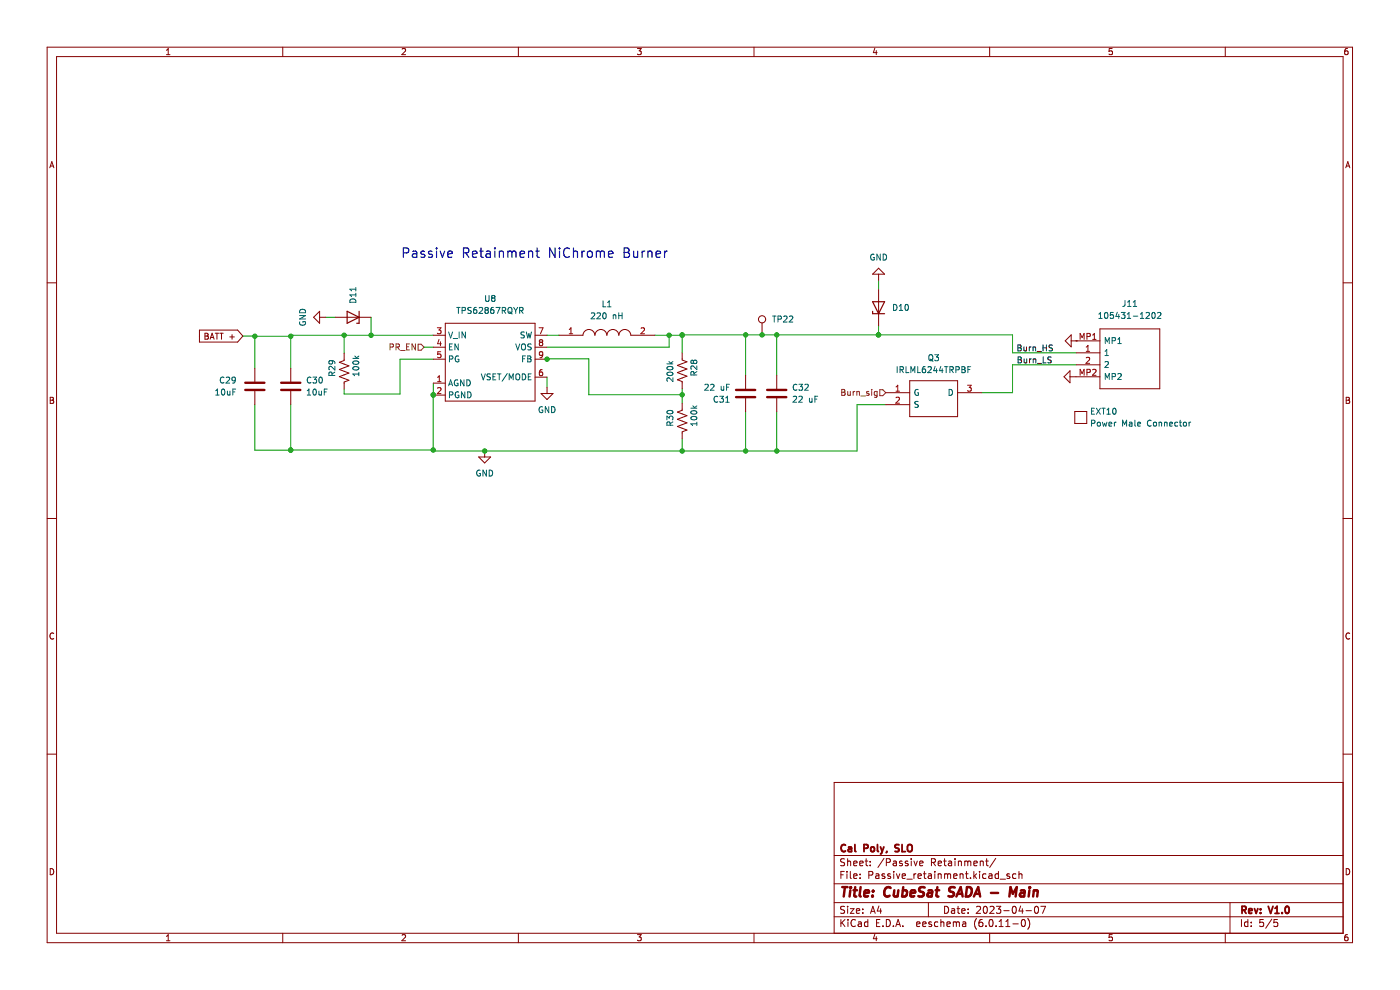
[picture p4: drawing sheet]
<svg xmlns="http://www.w3.org/2000/svg" width="297mm" height="210mm" viewBox="0 0 297 210" stroke-linecap="round" stroke-linejoin="round" font-family="sans-serif">
<path d="M0 0h296.9v210h-296.9z" fill-rule="evenodd" fill="#fff" stroke="#fff" stroke-width=".21"/>
<g fill="none" stroke="#840000" stroke-width=".21">
<path d="M10 10h276.9v190h-276.9zM12 12h272.9v186h-272.9zM35.3 11.6h.8M35.3 10.7l.4-.4v1.3M60 10v2M85.3 10.4l.5-.1 .2 .4-.8 .9h.8M110 10v2M135.2 10.3h.8l-.4 .5 .4 .1v.6l-.2 .1-.6-.1M160 10v2M185.6 10.2l-.3 1h.8M185.9 10.7v.9M209.9 10v2"/>
<path d="M235.9 10.3h-.6v.6h.6v.6l-.1 .1-.5-.1M259.9 10v2M285.9 10.3l-.4 .1-.2 .2v.7l.2 .3 .4-.1v-.6l-.4-.1-.2 .2M10.6 35.6l.4-1.3 .4 1.3M10.7 35.2h.6M285.5 35.6l.4-1.3 .5 1.3M285.6 35.2h.6M10 60h2M186.4 58.2v1.2M186.4 56.9l1.3 1.3h-2.6zM284.9 60h2M42.3 70h8.1l1.1 1.3-1.1 1.3h-8.1z"/>
<path d="M43.5 70.7h.4l.3 .2-.3 .4 .3 .1v.3l-.2 .3h-.5zM43.5 71.3h.4M44.6 72l.4-1.3 .4 1.3M44.7 71.6h.6M45.7 70.7h.7M46 70.7v1.3M46.6 70.7h.8M47 70.7v1.3M48.7 71.5h1M49.2 71v1M54.1 78.1v2.8M61.7 78.1v2.8"/>
<path d="M67.8 67.3h1.3M67.8 66v2.6l-1.3-1.3zM71.1 67.3h7.6M73 74.9v1.6l-1 .4 2 .7-2 .8 2 .7-2 .8 2 .8-1 .3v1.6M91.9 71.1h2.6M91.9 73.7h2.6M91.9 76.2h2.6M94.5 68.6h19v16.5h-19zM113.5 71.1h2.5M113.5 73.7h2.5M113.5 76.2h2.5M113.5 80h2.5"/>
<path d="M118.6 71.1h5.1a1.27 1.27 0 0 1 1.2-1.2 1.27 1.27 0 0 1 1.3 1.2 1.27 1.27 0 0 1 1.3-1.2 1.27 1.27 0 0 1 1.2 1.2 1.27 1.27 0 0 1 1.3-1.2 1.27 1.27 0 0 1 1.3 1.2 1.27 1.27 0 0 1 1.3-1.2 1.27 1.27 0 0 1 1.2 1.2h5.1M144.7 74.8v1.6l1 .3-2 .8 2 .8-2 .7 2 .8-2 .8 1 .3v1.6M158.2 79.7v2.8M161.7 68.5v2.5M164.8 79.7v2.8M186.4 61.5v7.6M227 79.9h6.3M227 78.7v2.5l-1.3-1.3zM227.2 72.3h6.1M227.2 71v2.6l-1.2-1.3zM228.3 74.8h5M228.3 77.4h5"/>
<path d="M233.3 69.8h12.7v12.7h-12.7zM10.7 84.3h.4l.2 .2-.2 .4 .2 .1 .1 .3-.2 .3h-.5zM10.7 84.9h.4M54.1 83v2.8M61.7 83v2.8M91.9 81.3h2.6M91.9 83.8h2.6M101.5 96.9h2.6l-1.3 1.3zM102.8 95.7v1.2M114.8 83.5h2.5l-1.3 1.2zM116 82.2v1.3M144.7 85.5v1.5l-1 .4 2 .8-2 .7 2 .8-2 .8 2 .7-1 .4v1.5"/>
<path d="M158.2 84.5v2.8M164.8 84.5v2.8M187.9 83.3h5.1M187.9 85.8h5.1M193 80.8h10.1v7.6h-10.1zM203.1 83.3h5.1M228 87.3h2.5v2.5h-2.5zM285.6 84.3h.4l.3 .2-.3 .4 .3 .1v.3l-.2 .3h-.5zM285.6 84.9h.4M10 110h2M284.9 110h2M11.4 134.4a.58 .58 0 0 0-.8 .5 .58 .58 0 0 0 .8 .5"/>
<path d="M286.3 134.4a.58 .58 0 0 0-.8 .5 .58 .58 0 0 0 .8 .5M10 160h2M284.9 160h2M284.9 166h-107.9v32M10.7 184.3a.66 .66 0 0 1 .7 .6 .66 .66 0 0 1-.7 .7zM35.3 198.6l.4-.3v1.3M35.3 199.6h.8M60 198v2M85.3 198.4l.5-.1 .2 .3-.8 1h.8M110 198v2M135.2 198.3h.8l-.4 .4 .4 .2v.5l-.2 .2-.6-.2M160 198v2"/>
<path d="M177 194.5h107.9M177 191.5h107.9M177 187.5h107.9M177 181.5h107.9M178.4 185.6h.5M178.4 195v1.5M178.6 195.7l.6 .8M179.1 184.8h-.7v1.5M179.2 192.3l-.6-.1-.2 .2v.4l.6 .3 .2 .4-.3 .2h-.6M179.2 182.2l-.6-.1-.2 .2v.4l.6 .3 .2 .4-.3 .2h-.6M179.2 195l-.8 .9M179.7 184.8v.2"/>
<path d="M179.7 185.3v1M179.8 182.8l.2-.2 .4 .1 .1 .9M179.8 182.1v1.5M179.8 192.2v.2M179.8 192.7v1M179.9 195v.2M179.9 195.5v1M180.4 192.7h.8l-.8 1h.8M180.4 184.8v1.3l.2 .2M181.1 185.8l.7-.1-.1-.3-.4-.1-.2 .3 .1 .7h.5M181.1 183.1l.7-.1-.1-.3-.4-.1-.2 .3 .1 .7h.5M181.5 195.2a.71 .71 0 0 0-1 .5 .71 .71 0 0 0 .7 .8l.3-.1"/>
<path d="M181.7 193.2l.7-.1-.1-.3-.4-.1-.2 .3v.7h.6M182.1 195.6h.6v.9M182.4 183.1l.7-.1-.1-.3-.4-.1-.2 .3 .1 .7h.5M182.5 186.2v.1M182.5 185.4v.2M182.7 195.9l-.5 .1-.2 .2 .2 .3h.5M183 193.6v.1M183 192.8v.2M183.5 182.6h.6M183.7 182.1v1.3l.4 .2M184.1 195.6l-.4-.1-.3 .3 .1 .7h.6M184.1 195v1.5"/>
<path d="M184.3 185.6h.7l.2-.3-.1-.3-.8-.2v1.5M184.6 182.7v.2M184.6 183.5v.1M184.7 193.7l.5-1.5 .5 1.5M184.8 193.3h.7M185.6 198.2l-.3 .9h.8M185.8 185.4h.6l.1 .9M185.9 198.7v.9M186 195.8h.5M186.5 192.2l-.4 1h.9M186.5 185.7l-.5 .1-.3 .2 .3 .3h.5M186.7 195h-.7v1.5h.7"/>
<path d="M186.8 192.7v1M187.3 196.4v.1M187.5 182.1l-1.3 1.9M187.7 185.4l-.4-.1-.2 .3 .1 .2 .5 .1v.4h-.6M188 195a.76 .76 0 0 1 .9 .8 .76 .76 0 0 1-.9 .7zM188 182.9h.7l.2-.3-.1-.3-.8-.2v1.5M188.9 185.4l-.4-.1-.2 .3 .1 .2 .5 .1v.4h-.6M189.5 182.7h.6l.1 .9M189.5 196.4v.1M189.6 184.8v.2M189.6 185.3v1M190 196.5l.5-1.5 .5 1.5"/>
<path d="M190.2 196.1h.7M190.2 183l-.5 .1-.2 .2 .2 .3h.5M190.2 185.3l.3 1 .4-1M191.4 185.8l.7-.1-.1-.3-.4-.1-.2 .3 .1 .7h.5M191.4 182.7l-.4-.1-.2 .3 .1 .2 .5 .1v.4h-.6M191.5 196.4v.1M192.4 186.5h1.1M192.6 182.7l-.4-.1-.2 .3 .1 .2 .5 .1v.4h-.6M193.3 182.1v.2M193.3 182.6v1M193.9 185.3v1M193.9 182.6l.3 1 .4-1"/>
<path d="M194.3 185.3l-.4 .3M194.5 196l.7-.1-.1-.3-.4-.1-.2 .3v.7h.6M194.7 185.8l.8-.1-.1-.3-.4-.1-.3 .3 .1 .7h.6M195.1 183.1l.7-.1-.1-.3-.4-.1-.2 .3 .1 .7h.5M195.7 196l.8-.1-.1-.3-.4-.1-.3 .3 .1 .7h.6M195.9 185.3h.6M196.1 184.8v1.3l.4 .2M197 191.5v3M197 185.4h.5l.1 .9M197.6 182.9h.7l.2-.3-.1-.3-.8-.2v1.5M197.6 195.6l-.4-.1-.2 .3 .1 .2 .5 .1v.4h-.6M197.6 185.7l-.5 .1-.2 .2 .2 .3h.5"/>
<path d="M198 182.9l.5 .7M198.3 184.8v.2M198.3 185.3v1M199 195.6l-.5-.1-.3 .3 .2 .7h.6M199 185.5l.2-.2 .4 .1 .1 .9M199 183.1l.7-.1v-.3l-.5-.1-.2 .3 .1 .7h.6M199 185.3v1M199.6 195.7l.2-.2 .4 .1v.9M199.6 195v1.5M200.2 182.6h.5M200.4 182.1v1.3l.3 .2M200.4 185.3v1"/>
<path d="M200.4 192.2a.76 .76 0 0 1 .8 .8 .76 .76 0 0 1-.8 .7zM200.4 185.5l.4-.2 .2 .3M200.9 196l.7-.1-.1-.3-.4-.1-.2 .3 .1 .7h.5M201 185.6l.2-.3 .4 .1 .1 .9M201 185.6v.7M201.2 182.7h.6l.1 .9M201.9 192.8h.6v.9M201.9 183l-.5 .1-.2 .2 .2 .3h.5M202.2 195.7l.5-.2 .2 .3M202.2 195.5v1M202.3 185.8l.7-.1v-.3l-.5-.1-.2 .3 .1 .7h.6M202.5 193.1l-.5 .1-.2 .2 .2 .3h.5"/>
<path d="M202.6 182.1v.2M202.6 182.6v1M202.9 195.8l.2-.3 .4 .1v.9M202.9 195.8v.7M203 192.7h.6M203.2 192.2v1.3l.4 .2M203.3 182.8l.2-.2 .4 .1 .1 .9M203.3 182.6v1M203.7 185.5l.2-.2 .3 .1 .1 .9M203.7 185.3v1M204 193.2l.7-.1v-.3l-.5-.1-.2 .3 .1 .7h.6M204.2 195.6h.6l.1 .9"/>
<path d="M204.7 182.8l.4-.2 .2 .3M204.7 182.6v1M204.8 185.3h.6M204.9 195.9l-.5 .1-.2 .2 .2 .3h.5M205 184.8v1.3l.4 .2M205.3 182.9l.2-.3 .4 .1 .1 .9M205.3 182.9v.7M205.4 193.6v.1M205.4 192.8v.2M205.9 186.2v.1M206.6 183.1l.7-.1-.1-.3-.4-.1-.2 .3 .1 .7h.5M206.6 184.8v1.5"/>
<path d="M206.7 185.8l.5 .5M207.2 192.4l.5-.2 .3 .5-.9 1h.9M207.2 194.8a1.72 1.72 0 0 0 0 2.3M207.2 185.3l-.6 .6M207.8 184.8v.2M207.8 185.3v1M208 182.8l.2-.2 .3 .1 .1 .9M208 182.6v1M208.4 195l-.4 .1a1.01 1.01 0 0 0 0 1.4l.5-.1v-.5l-.3-.3h-.2l-.3 .3M208.7 192.4l.3-.2a.8 .8 0 0 1 .5 .8 .8 .8 0 0 1-.5 .7l-.4-.5zM209.1 182.6h.6M209.2 185.4l-.5-.1-.2 .3 .1 .7h.6"/>
<path d="M209.2 196.4v.1M209.3 182.1v1.3l.4 .2M209.8 185.4h.6l.1 .9M209.9 198v2M210 195.2l.2-.2a.8 .8 0 0 1 .5 .8 .8 .8 0 0 1-.5 .7l-.4-.5zM210 192.4l.6-.2 .3 .5-.9 1h.9M210.5 185.7l-.5 .1-.3 .2 .3 .3h.5M211.2 182.1l-1.2 1.9M211.3 196.4v.1M211.4 192.2h.9l-.5 .6 .4 .2v.6l-.2 .1-.6-.1M211.8 185.4l-.4-.1-.3 .3 .1 .7h.6M211.8 184.8v1.5"/>
<path d="M212 196.5h.8M212 195.5l.4-.5v1.5M212.2 186.5h1.1M213 193.2h1.1M213.4 196.5h.8M213.4 195.5l.4-.5v1.5M214.2 185.4l-.4-.1-.2 .3 .1 .2 .5 .1v.4h-.6M214.9 192.4l.2-.2a.8 .8 0 0 1 .5 .8 .8 .8 0 0 1-.5 .7l-.4-.5zM214.9 196h1.1M215.5 185.4l-.4-.1-.3 .3 .2 .7h.5M216.2 185.5l.2-.2 .3 .1 .1 .9M216.2 184.8v1.5"/>
<path d="M216.5 192.2l-.3 1h.9M216.8 195.2l.2-.2a.8 .8 0 0 1 .5 .8 .8 .8 0 0 1-.5 .7l-.3-.5zM216.9 192.7v1M217.7 193.2h1.1M218 194.8a1.72 1.72 0 0 1 0 2.3M219.6 192.4l.2-.2a.8 .8 0 0 1 .5 .8 .8 .8 0 0 1-.5 .7l-.3-.5zM220.8 192.2h1l-.6 1.5M235.9 198.3h-.6v.6l.6-.1v.6l-.1 .2-.5-.2M259.9 198v2M260.9 191.5v6.5M263.4 195v1.5M264.7 195.6l-.4-.1-.3 .3 .2 .7h.5"/>
<path d="M264.7 195v1.5M265.4 196.4v.1M265.4 195.6v.2M268 195h-.7l-.1 .8 .2-.2 .5 .1 .2 .2-.1 .5-.2 .1-.6-.1M269.8 195l-1.3 1.9M271 195h-.7l-.1 .8 .2-.2 .5 .1 .2 .2-.1 .5-.2 .1-.6-.1M285.6 184.3a.66 .66 0 0 1 .7 .6 .66 .66 0 0 1-.7 .7zM285.9 198.3h-.4l-.2 .3v.7l.2 .3 .4-.2v-.6l-.4-.1-.2 .3"/>
<circle cx="161.7" cy="67.7" r=".76"/>
</g>
<g fill="none" stroke="#840000" stroke-width=".39">
<path d="M179.4 179.3a.71 .71 0 0 0-1 .5 .71 .71 0 0 0 .7 .8l.3-.1M180 179.7h.6l.1 .9M181.4 179.1v1.3l.2 .2M183.3 179.9h.7l.1-.3v-.3l-.8-.2v1.5M184.9 179.7l.3-.1 .3 .3v.5l-.3 .2h-.3l-.2-.2zM186.1 179.1v1.3l.3 .2M186.8 179.6l.3 1M187.5 179.6l-.4 1M190.7 179.2l-.6-.1-.2 .3 .1 .4 .6 .3v.4l-.2 .1h-.5M191.4 179.1v1.5h.7M192.6 179.4l.3-.3a.5 .5 0 0 1 .6 .5v.5a.5 .5 0 0 1-.5 .6 .5 .5 0 0 1-.5-.6zM180.7 180l-.5 .1-.3 .2 .3 .3h.5"/>
<path d="M187.1 180.6l-.3 .5M188.1 180.6l-.1 .3M263.5 193h.7l.1-.3v-.3l-.8-.2v1.5M263.8 193l.5 .7M264.9 193.2l.7-.1v-.3l-.5-.1-.2 .3 .1 .7h.6M266.1 192.7l.4 1 .3-1M267.4 193.6v.1M267.4 192.8v.2M269.1 192.2l.5 1.5 .5-1.5M270.5 193.7h.8M270.5 192.7l.4-.5v1.5M272 193.6v.1"/>
<path d="M272.8 192.4l.2-.2a.8 .8 0 0 1 .5 .8 .8 .8 0 0 1-.5 .7l-.4-.5z"/>
</g>
<g fill="none" stroke="#840000" stroke-width=".52">
<path d="M178.7 188.2h1.1M179.2 188.2l-.2 2M180.4 188.8l-.2 1.4M180.5 188.2v.2M181.1 188.8h.7M181.4 188.2l-.2 1.7 .1 .2 .4 .1M182.6 188.2l-.2 1.7 .2 .3M183.4 189.5l.9-.2v-.4l-.6-.1-.3 .3v1h.7M185.1 190v.2M185.2 188.9v.2M188.9 188.4a.88 .88 0 0 0-1 0 .88 .88 0 0 0-.3 .9 .69 .69 0 0 0 .3 .8 .69 .69 0 0 0 .8-.1M189.7 188.8v1.3l.4 .1 .3-.2"/>
<path d="M190.6 188.8l-.2 1.4M191.5 188.9h.8l.1 .3v.6a.66 .66 0 0 1-1 .3M191.6 188.2l-.2 2M193.2 189.5l.9-.2v-.4h-.8l-.2 1 .3 .3 .6-.1M196.2 188.3a.85 .85 0 0 0-1.1 .1l-.1 .5 .9 .5v.6a.85 .85 0 0 1-1.1 .1M196.9 188.9h.8v1.3M197.8 189.3l-.7 .1a.4 .4 0 0 0-.4 .4 .4 .4 0 0 0 .3 .4l.7-.1M198.5 188.8h.7M198.9 188.2l-.3 1.7 .1 .2 .4 .1M202.6 188.3a.85 .85 0 0 0-1.1 .1l-.1 .5 .9 .5-.1 .6a.85 .85 0 0 1-1 .1M202.9 190.2l.9-2 .4 2M203.2 189.6h.9"/>
<path d="M205.1 188.2a.96 .96 0 0 1 1.1 .5 .96 .96 0 0 1-.3 1.2l-.5 .3h-.5zM206.6 190.2l.9-2 .4 2M206.9 189.6h.9M210.2 189.4h1.5M214.1 190.2l.3-2 .5 1.4 .8-1.4-.2 2M216.6 188.9h.7v1.3M217.4 189.3l-.7 .1a.4 .4 0 0 0-.3 .4 .4 .4 0 0 0 .2 .4l.7-.1M218.4 188.8l-.2 1.4M218.5 188.2l-.1 .2M219.3 189l.3-.2 .5 .1-.1 1.3M219.3 188.8l-.1 1.4"/>
</g>
<g fill="none" stroke="#009600" stroke-width=".21">
<path d="M186.4 59.4v2.1M51.5 71.3h2.6v6.8M54.1 71.3h7.6M69.1 67.3h2M73 71.1v3.8M78.7 67.3v3.8M90 73.7h1.9M91.9 71.1h-30.2v7M91.9 76.2h-7v7.4h-11.9v-1M116 71.1h2.6M116 76.2l8.9-.1v7.6h19.8M116 80v2.2"/>
<path d="M138.9 71.1h5.8M141.9 71.1v2.6h-25.9M144.7 74.8v-3.8h70.1v3.8h13.5M158.2 71v8.7M164.8 71v8.7M186.4 69.1v1.9M228.3 77.4h-13.5v5.9h-6.6M228.3 72.3h.2M54.1 85.8v9.7h37.8M61.7 95.5h.1M61.7 85.8v9.7M91.9 83.7v.1"/>
<path d="M91.9 81.3v14.4h89.9v-9.9h6.1M144.7 82.5v3M144.7 93.1v2.6M158.2 87.3v8.4M164.8 87.3v8.4"/>
</g>
<g fill="none" stroke="#0000c2" stroke-width=".25">
<path d="M85.6 53.6l.9-.1 .2-.2-.1-.5-.3-.2h-.7v2M87.6 53.4h.7l.1 1.2M88.4 53.7l-.6 .1a.39 .39 0 0 0-.3 .4 .39 .39 0 0 0 .3 .4l.6-.1M90 53.4l-.4-.1-.3 .2 .1 .3 .6 .2v.5h-.7M91.7 53.4l-.5-.1-.3 .2 .1 .3 .7 .2v.5h-.8M92.6 52.6v.2M92.6 53.3v1.3M93.4 53.3l.5 1.3 .4-1.3M95 53.9l.9-.2v-.3l-.6-.1-.3 .2 .1 1h.8M98.3 53.6l1-.1 .2-.2-.1-.5-.3-.2h-.8v2M98.8 53.6l.7 1M100.2 53.9l1-.2-.1-.3-.6-.1-.3 .2 .1 1h.8"/>
<path d="M101.8 53.3h.7M102 52.6v1.7l.1 .2 .4 .1M103.2 53.4h.7l.1 1.2M104 53.7l-.6 .1a.39 .39 0 0 0-.3 .4 .39 .39 0 0 0 .3 .4l.6-.1M105 52.6v.2M105 53.3v1.3M105.9 53.5l.3-.2 .5 .1 .1 1.2M105.9 53.3v1.3M107.8 53.5l.5-.2 .3 .2M107.8 53.3v1.3M108.6 53.5l.3-.2 .5 .1 .1 1.2M108.6 53.5v1.1"/>
<path d="M110.3 53.9l1-.2-.1-.3-.6-.1-.3 .2 .1 1h.8M112.1 53.5l.3-.2 .5 .1 .1 1.2M112.1 53.3v1.3M113.7 53.3h.7M113.9 52.6v1.7l.1 .2 .4 .1M117.7 52.6v2l-1.1-2v2M118.7 52.6v.2M118.7 53.3v1.3M120.8 52.8a.8 .8 0 0 0-1 0 .8 .8 0 0 0-.2 .9 .75 .75 0 0 0 .3 .8 .75 .75 0 0 0 .9-.1M121.7 53.5l.2-.2 .5 .1 .1 1.2M121.7 52.6v2M123.5 53.3v1.3"/>
<path d="M124 53.3l-.3 .1-.2 .2M124.8 53.4l.5-.1 .4 .3v.6l-.4 .4-.5-.1-.2-.3v-.6zM126.5 53.5l.6-.2 .3 .2M126.5 53.3v1.3M127.4 53.5l.3-.2 .4 .1 .1 1.2M127.4 53.5v1.1M129.1 53.9l.9-.2-.1-.3-.5-.1-.3 .2 .1 1h.7M132.4 52.6h.7l.3 .2 .1 .4-.4 .3a.53 .53 0 0 1 .5 .5 .53 .53 0 0 1-.4 .6h-.8zM132.4 53.5h.7M134.4 53.3l.1 1.2 .5 .1 .3-.2M135.3 53.3v1.3M136.2 53.3v1.3"/>
<path d="M136.8 53.3l-.4 .1-.2 .2M137.5 53.5l.2-.2 .5 .1 .1 1.2M137.5 53.3v1.3M139.2 53.9l.9-.2-.1-.3-.5-.1-.3 .2 .1 1h.7M141 53.3v1.3M141.6 53.3l-.4 .1-.2 .2"/>
</g>
<g fill="none" stroke="#0f0f0f" stroke-width=".21">
<path d="M215.9 73.2h.5l.2 .2-.2 .4 .2 .1 .1 .3-.3 .2h-.5zM215.9 73.8h.5M216 75.7h.4l.3 .2-.3 .4 .3 .1v.3l-.2 .3h-.5zM216 76.3h.4M217.2 73.6l.1 .8 .5-.1M217.3 76.1v.8h.5M217.8 73.6v.8M217.8 76.1v.9M218.4 73.6v.8M218.4 76.1v.9M218.7 73.6l-.3 .2M218.8 76.1l-.4 .3"/>
<path d="M219.2 73.7l.4-.1 .1 .8M219.2 73.6v.8M219.2 76.2h.5v.8M219.2 76.1v.9M220 74.6h1M220 77.1h1M221.3 73.8h.7M221.3 73.2v1.2M221.3 75.7v1.3h.6M222 73.2v1.2M223 75.8h-.7v.4l.6 .2 .1 .3-.2 .3-.5-.1M223.3 73.2l-.7 .1v.3l.5 .3 .2 .3-.3 .2h-.5"/>
</g>
<g fill="none" stroke="#725600" stroke-width=".21">
<path d="M82.7 73.6h.7v-.5l-.7-.1v1.2M84 73.6h.6l.1-.5-.7-.1v1.2M84.3 73.6l.4 .6M85 74.3h1M86.3 73.6h.4M86.9 73h-.6v1.2h.6M88.1 73v1.2l-.7-1.2v1.2M88.7 73h.6l.7 .7-.7 .6h-.6zM178.6 82.6h.4l.2 .2-.2 .4 .2 .1 .1 .3-.2 .3h-.5zM178.6 83.2h.4M179.8 83l.1 .8h.5M180.4 83v.9"/>
<path d="M181 83v.9M181.4 83l-.4 .3M181.8 83.1h.5v.8M181.8 83v.9M182.6 84h1M184.3 83.1l-.3-.1-.2 .2 .1 .2 .4 .1v.3h-.5M184.9 82.6v.1M184.9 83v.9M186.1 83.1l-.4-.1-.2 .3 .1 .5h.5M186.1 83v1.1l-.3 .2-.3-.1M186.6 82.7h.7l.6 .6-.6 .6h-.7z"/>
</g>
<g fill="none" stroke="#006464" stroke-width=".21">
<path d="M185.4 54a.58 .58 0 0 0-.7 .6 .58 .58 0 0 0 .8 .5v-.5h-.3M186.8 53.9v1.3l-.8-1.3v1.3M187.4 53.9a.64 .64 0 0 1 .7 .6 .64 .64 0 0 1-.7 .7zM63.6 66.9h1.2l-1.2 .8h1.2M63.6 68.3a.58 .58 0 0 0 .6 .7 .58 .58 0 0 0 .5-.8h-.4v.3M63.6 65.9a.68 .68 0 0 1 .8-.3 .68 .68 0 0 1 .4 .7h-1.2zM66.4 80h.8l-.5 .5 .4 .1v.5l-.2 .2-.5-.2M70.3 76.5l.3 .2-.1 .4-.6 .1-.1-.5 .2-.2 .7 .1 .3 .1v.4M70.4 79.6v-.6h-.5l-.1 .6h1.2M71 78.9l-.6 .4M71 77.7v.8l-.9-.8-.3 .3 .1 .4M74.4 63.5a.66 .66 0 0 1 .8-.1 .66 .66 0 0 1 .3 .7h-1.3z"/>
<path d="M74.9 76h1.2M74.9 76.7a.75 .75 0 0 1 1.2 .3 .72 .72 0 0 1-1.2-.1zM75 77.9a.61 .61 0 0 1 .7-.2 .61 .61 0 0 1 .4 .6 .75 .75 0 0 1-1.2-.2zM75.3 75.5l.5 .5M75.5 62.6h-1.3l.4 .3M75.5 61v.7M75.5 62.2v.7M75.5 61.3h-1.3l.4 .4M76.1 79v.7M76.1 79.3h-1.2l.3 .4M76.1 75.5l-.5 .4M95.2 70.4l.4 1.3 .4-1.3"/>
<path d="M95.4 76.2l.6-.1v-.5l-.6-.1v1.3M95.4 73.6h.4M96 73h-.6v1.2h.6M96.1 71.8h1M96.9 65.2h.7M97.2 73v1.2l-.7-1.2v1.2M97.2 65.2v1.3M97.3 75.6a.58 .58 0 0 0-.8 .5 .58 .58 0 0 0 .8 .5v-.4h-.2M97.4 70.4v1.3M98 65.9l.6-.1 .1-.5-.7-.1v1.3M98.7 70.4v1.3l-.7-1.3v1.3M100 65.3h-.7v.4l.5 .2 .2 .3-.3 .3-.5-.1"/>
<path d="M101.1 65.2l-.4 .1-.2 .2-.1 .7 .3 .3 .4-.1v-.6l-.4-.1-.3 .2M101.7 65.3l.4-.1 .3 .4-.8 .9h.8M102.1 79.3l.4 1.3 .4-1.3M103 62.7v1l.3 .2h.2l.2-.2v-1M103.1 65.8l-.2-.3 .2-.3h.3l.2 .3-.2 .3M103.1 65.8l-.2 .2v.2l.2 .3h.3l.2-.3v-.2l-.2-.2M103.1 65.8h.3M104 79.4h-.6v.4l.5 .2 .1 .3-.2 .3-.5-.1M104.5 63.2l-.2 .3v.2l.2 .2h.3l.2-.2v-.4l-.2-.1M104.5 63.2l-.2-.2 .2-.3h.3l.2 .2-.2 .3M104.5 63.2h.3M104.6 79.9h.4"/>
<path d="M104.7 65.2l-.4 .1-.2 .2v.7l.2 .3 .4-.1v-.6l-.4-.1-.2 .2M105.2 79.3h-.6v1.3h.6M105.2 65.2h.9l-.6 1.3M105.5 79.3h.8M105.9 79.3v1.3M106.6 65.9l.6-.1v-.5l-.6-.1v1.3M106.9 65.9l.4 .6M107.6 79.2l-1.1 1.7M107.9 65.3l.2-.1a.43 .43 0 0 1 .5 .4v.5a.42 .42 0 0 1-.4 .4 .42 .42 0 0 1-.4-.4zM108 66.2l.7 .4M109 65.2l.4 .7M109.4 65.9v.6"/>
<path d="M109.4 73l.4 1.2 .5-1.2M109.5 79.5l.2-.2a.43 .43 0 0 1 .6 .4v.5a.42 .42 0 0 1-.5 .4 .42 .42 0 0 1-.4-.4zM109.8 65.2l-.4 .7M110.2 65.9l.6-.1 .1-.5-.7-.1v1.3M110.5 65.9l.5 .6M110.7 73.1l.2-.1a.43 .43 0 0 1 .6 .4v.4a.42 .42 0 0 1-.4 .4 .42 .42 0 0 1-.5-.4zM110.8 79.3a.64 .64 0 0 1 .7 .6 .64 .64 0 0 1-.7 .7zM110.9 76.1h.4M111.2 70.5h-.6v.4l.5 .2 .1 .3-.2 .3-.5-.1M111.5 75.5h-.6v1.3M111.7 70.4l.3 1.3 .2-.9 .2 .9 .3-1.3M112 75.5h.4l.2 .2-.2 .4 .2 .1 .1 .3-.3 .3h-.4z"/>
<path d="M112 76.1h.4M112.1 79.9h.4M112.7 79.3h-.6v1.3h.6M112.7 73h-.5l-.2 .2 .1 .3 .5 .2v.4l-.6 .1M125.4 66.5l.5-.1 .3 .3-.8 .9h.8M126.7 66.5l.4-.1 .3 .3-.8 .9h.8M127.9 63.8v1.3h.6M128 66.5l.2-.1a.68 .68 0 0 1 .4 .6 .68 .68 0 0 1-.4 .6l-.3-.5zM128.9 65.1h.7M128.9 64.2l.4-.4v1.3M130.1 66.8v.8M130.1 66.9l.5-.1v.8"/>
<path d="M131.3 66.4v1.2M131.3 67h.7M132 66.4v1.2M141.5 77.2h1.3M141.5 77.9a.75 .75 0 0 1 1.3 .3 .72 .72 0 0 1-1.3-.2zM141.6 79.1a.61 .61 0 0 1 .7-.2 .61 .61 0 0 1 .4 .6 .75 .75 0 0 1-1.2-.3zM141.9 76.7l.5 .5M142.8 76.7l-.5 .4M147.1 76.6l-.2-.2-.3 .2v.4l.2 .1 .3-.2M147.1 76.6l.2-.2h.3l.2 .2v.3l-.2 .2h-.4l-.1-.2M147.1 76.6v.3M147.2 79.5v-.6h-.5l-.1 .6h1.2"/>
<path d="M147.8 78.8l-.6 .4M147.8 77.6v.8l-.9-.8-.3 .2 .1 .5M163.9 67h.7M164.3 67v1.3M165 67.7l.7-.1v-.4l-.7-.2v1.3M166.3 67.2l.4-.2 .3 .4-.8 .9h.8M167.5 67.2l.4-.2 .3 .4-.8 .9h.8M189.6 64.6a.64 .64 0 0 1 .7 .6 .64 .64 0 0 1-.7 .6zM190.3 77.8v1.3M190.8 65.8h.7M190.8 64.9l.3-.3v1.2M190.9 78.4h.6l.1-.5-.7-.1v1.3"/>
<path d="M191.2 78.4l.5 .7M192.1 64.7l.2-.1a.68 .68 0 0 1 .4 .6 .68 .68 0 0 1-.4 .6l-.3-.4zM192.2 77.8v1.3h.6M193.2 79.1v-1.3l.5 .9 .4-.9v1.3M194.7 77.8v1.3h.6M196.3 77.8h-.4l-.2 .3v.7l.2 .3 .4-.2v-.6h-.4l-.2 .2M196.9 77.9l.4-.1 .3 .3-.8 1h.8M197.1 75.4l.2-.2a.43 .43 0 0 1 .6 .5v.4a.42 .42 0 0 1-.4 .4 .42 .42 0 0 1-.5-.4zM197.3 76.2l.6 .4M198.3 75.2h.8l-.4 .5 .3 .1v.6l-.1 .1-.6-.1M198.4 77.7l-.3 .9h.8M198.7 78.2v.9"/>
<path d="M199.6 77.7l-.3 .9h.8M199.9 78.2v.9M200.4 77.8h.7M200.7 77.8v1.3M201.5 78.4h.6l.1-.5-.7-.1v1.3M201.8 78.4l.4 .7M202.8 78.4h.6l.1-.5-.7-.1v1.3M204.1 77.8h.4l.2 .2-.2 .4 .2 .1 .1 .3-.3 .3h-.4zM204.1 78.4h.4M205.3 78.4h.4M205.9 77.8h-.6v1.3M233.1 67.5h.7"/>
<path d="M233.1 66.6l.4-.3v1.2M234.4 75.4h.7M234.4 74.5l.4-.4v1.3M234.4 76.8l.5-.1 .2 .4-.7 .9h.7M234.4 66.4l.2-.1a.68 .68 0 0 1 .5 .6 .68 .68 0 0 1-.5 .6l-.3-.4zM234.5 72.9v-1.3l.4 .9 .4-.9v1.3M235.9 72.3l.6-.1 .1-.5-.7-.1v1.3M235.9 79.9l.6-.1 .1-.5-.7-.1v1.3M236.2 66.3h-.6l-.1 .6 .6-.1 .1 .6-.2 .1-.5-.1M237 66.2l-.3 .9h.8M237.1 72.9h.8M237.1 72l.4-.4v1.3"/>
<path d="M237.1 79.3l.5-.1 .3 .4-.8 .9h.8M237.3 66.7v.8M237.9 66.3h.8l-.5 .5 .4 .1v.5l-.2 .1-.5-.1M238.7 63.7l-.1 1.1-.4 .2M239.1 67.5h.8M239.1 66.6l.4-.3v1.2M239.2 65h.7M239.2 64.1l.4-.4v1.3M240.4 67.1h1M240.4 65h.7M240.4 64.1l.4-.4v1.3M241.9 67.5h.8"/>
<path d="M241.9 66.6l.4-.3v1.2M243.1 66.4l.5-.1 .3 .3-.8 .9h.8M244.5 66.4l.1-.1a.68 .68 0 0 1 .5 .6 .68 .68 0 0 1-.5 .6l-.3-.4zM245.6 66.4l.4-.1 .3 .3-.8 .9h.8M45.8 83.8h.7M45.8 82.9l.3-.4v1.3M47.1 82.6l.2-.1a.68 .68 0 0 1 .4 .7 .68 .68 0 0 1-.4 .6l-.3-.5zM47.5 80.1a.56 .56 0 0 0-.8 .5 .56 .56 0 0 0 .8 .5M48 80.1l.5-.1 .2 .4-.8 .9h.8M48.2 83l.1 .7h.5M48.8 83v.8M49.4 83.1h.4"/>
<path d="M49.9 80.5l-.2 .3-.4-.1v-.6l.4-.1 .2 .2v.8l-.2 .2-.4 .1M50 82.5h-.6v1.3M65.2 83.8h.7M65.2 82.9l.3-.4v1.3M66 80.1a.56 .56 0 0 0-.8 .5 .56 .56 0 0 0 .8 .5M66.5 82.6l.2-.1a.68 .68 0 0 1 .4 .7 .68 .68 0 0 1-.4 .6l-.3-.5zM67.7 83v.7h.5M67.8 80.1l.2-.1a.68 .68 0 0 1 .4 .6 .68 .68 0 0 1-.4 .7l-.3-.5zM68.2 83v.8M68.8 83.1h.4M69.4 82.5h-.6v1.3M95.2 81.8l.4-1.2 .4 1.2"/>
<path d="M95.3 81.5h.6M95.4 83.8l.6-.1v-.5l-.6-.1v1.3M97.1 80.6a.58 .58 0 0 0-.7 .6 .58 .58 0 0 0 .8 .5v-.4h-.3M97.3 83.2a.58 .58 0 0 0-.8 .6 .58 .58 0 0 0 .8 .5v-.5h-.2M98.4 80.6v1.2l-.7-1.2v1.2M98.6 83.1v1.3l-.7-1.3v1.3M99 80.6a.64 .64 0 0 1 .8 .6 .64 .64 0 0 1-.8 .6zM99.2 83.1a.64 .64 0 0 1 .8 .6 .64 .64 0 0 1-.8 .7zM101.9 99.8a.58 .58 0 0 0-.8 .6 .58 .58 0 0 0 .8 .5v-.5h-.2M103.2 99.7v1.3l-.7-1.3v1.3M103.8 99.7a.64 .64 0 0 1 .7 .7 .64 .64 0 0 1-.7 .6zM108 80.6v-1.3l.5 .9 .4-.9v1.3"/>
<path d="M115.1 86.3a.58 .58 0 0 0-.8 .6 .58 .58 0 0 0 .8 .5v-.4h-.2M116.4 86.3v1.2l-.7-1.2v1.2M117 86.3a.64 .64 0 0 1 .7 .6 .64 .64 0 0 1-.7 .6zM141.5 89.1v-.8l.5 .4 .1-.4h.5l.2 .2-.2 .6M141.6 87.2a.61 .61 0 0 1 .7-.2 .61 .61 0 0 1 .4 .6 .75 .75 0 0 1-1.2-.2zM142.1 90.2v-.6l-.5-.1-.1 .7h1.3M142.8 80.1v.8l-1-.8-.3 .3 .1 .5M142.8 89.5l-.7 .4M146.6 86.6h1.2M146.6 87.3a.75 .75 0 0 1 1.2 .2 .72 .72 0 0 1-1.2-.1zM146.7 88.5a.61 .61 0 0 1 .7-.2 .61 .61 0 0 1 .4 .6 .75 .75 0 0 1-1.2-.3zM147 86.1l.5 .5"/>
<path d="M147.8 89.5v.8M147.8 89.9h-1.2l.3 .4M147.8 86.1l-.5 .4M149.5 81.6l.5-.1 .3 .4-.8 .9h.8M150.8 81.6l.4-.1 .3 .4-.8 .9h.8M152.3 84.2a.56 .56 0 0 0-.8 .5 .56 .56 0 0 0 .8 .5M152.7 84.1h.8l-.5 .4 .4 .2v.5l-.2 .1-.5-.1M153 81.9v.8h.5M153.5 81.9v.9M154 85.3h.7M154 84.4l.3-.3v1.2M154.1 82.1h.5"/>
<path d="M154.7 81.5h-.6v1.3M168.3 84.2l.5-.1 .2 .3-.8 .9h.8M169.1 81.6a.56 .56 0 0 0-.8 .5 .56 .56 0 0 0 .8 .6M169.5 84.2l.5-.1 .2 .3-.8 .9h.8M169.5 81.5h.8l-.5 .5 .4 .1v.6l-.2 .1-.5-.1M170.8 81.6l.4-.1 .3 .4-.8 .9h.8M171.7 84.5l.1 .8 .5-.1M172.3 84.5v.8M172.9 84.7h.4M173.5 84.1h-.6v1.2M194.8 82.7a.58 .58 0 0 0-.7 .6 .58 .58 0 0 0 .8 .5v-.5h-.3M194.8 85.2l-.7 .1v.3l.6 .3 .1 .3-.2 .2h-.5"/>
<path d="M201.3 82.6a.64 .64 0 0 1 .8 .6 .64 .64 0 0 1-.8 .7zM231.6 87.2h.4M231.6 89.8l.6-.1v-.4l-.6-.2v1.3M232.2 86.6h-.6v1.3h.6M232.6 86.6l.8 1.3M232.9 89.6h.3l.2 .2v.4l-.2 .2-.4-.2zM233.4 86.6l-.8 1.3M233.7 86.6h.8M233.9 89.6l.2 .8 .2-.6 .3 .6 .2-.8M234.1 86.6v1.3M234.5 80.5v-1.3l.4 .9 .4-.9v1.3M234.8 87.9h.8"/>
<path d="M234.8 87l.4-.4v1.3M235.3 90l.6-.1-.1-.3h-.4l-.1 .1v.6h.5M236.2 86.7l.1-.1a.68 .68 0 0 1 .5 .6 .68 .68 0 0 1-.5 .7l-.3-.5zM236.4 89.6v.8M236.8 89.6l-.4 .2M238.2 90.4v-1.3l.4 .9 .4-.9v1.3M239.6 89.6h.5v.8M240.1 89.9l-.6 .2 .2 .3 .4-.1M240.8 89.1v1.1l.1 .2M241.4 90l.6-.1-.1-.3h-.4l-.1 .1v.6h.5M244.2 89.3a.56 .56 0 0 0-.8 .5 .56 .56 0 0 0 .8 .5M244.7 89.7l.2-.1 .4 .1-.1 .6h-.5z"/>
<path d="M245.9 89.7l.5-.1v.8M245.9 89.6v.8M247 89.7l.5-.1 .1 .8M247 89.6v.8M248.1 90l.6-.1v-.3h-.4l-.2 .1 .1 .6h.5M249.8 89.6h-.3l-.3 .2 .1 .5h.5M250.2 89.6h.5M250.4 89.1v1.1l.3 .2M251.1 89.7l.2-.1 .3 .1v.6h-.5zM252.2 89.6v.8M252.6 89.6l-.4 .2"/>
</g>
<path d="M52 82.7h4.1M52 81.2h4.1M59.6 82.7h4.1M59.6 81.2h4.1M156.1 82.7h4.1M156.1 84.2h4.1M162.7 82.7h4.1M162.7 84.2h4.1" fill="none" stroke="#840000" stroke-width=".51"/>
<path d="M73.6 66l2.6 1.3-2.6 1.3zM76.2 66v2.6h-.5M185.1 66v.5h2.6M185.1 64h2.6l-1.3 2.5z" fill="none" stroke="#840000" stroke-width=".25"/>
<g fill="none" stroke="#a90000" stroke-width=".21">
<path d="M92.8 69.5h.8l-.5 .5 .4 .1v.6l-.2 .1-.5-.1M93.1 72l-.3 .9h.8M93.4 72.5v.8M93.5 74.6h-.6l-.1 .6h.6l.1 .6-.2 .1-.5-.1M114.4 69.5h.8l-.5 1.3M114.7 72.6l-.3-.2 .3-.3h.2l.2 .2-.2 .3M114.7 72.6l-.3 .3v.2l.3 .2h.3l.1-.2v-.2l-.2-.3M114.7 72.6h.2M115 78.4l-.3 .1-.2 .2-.1 .7 .3 .3 .4-.1-.1-.6-.3-.1-.3 .2M115.1 75.2l-.2 .2-.4-.1v-.6l.4-.1 .2 .2v.8l-.2 .2-.4 .1M120.8 70.8h.7M120.8 69.9l.3-.4v1.3"/>
<path d="M136 69.6l.5-.1 .2 .4-.8 .9h.8M229.1 72v-1.3l.5 .9 .4-.9v1.3M229.1 79.6v-1.3l.5 .9 .4-.9v1.3M230.4 74.5h.8M230.4 73.6l.4-.3v1.2M230.4 75.9l.5-.1 .3 .4-.8 .9h.8M230.6 71.4l.6-.1 .1-.5-.7-.1v1.3M230.6 79l.6-.1 .1-.4-.7-.2v1.3M231.8 72h.7M231.8 71.1l.4-.4v1.3M231.8 78.5l.5-.2 .2 .4-.8 .9h.8M92.8 81h.8"/>
<path d="M92.8 80l.4-.3v1.3M92.8 82.3l.5-.1 .3 .4-.8 .9h.8M190.1 83h.7M190.1 82.1l.4-.4v1.3M190.1 84.4l.5-.1 .2 .3-.8 .9h.8M205.3 81.7h.7l-.4 .5 .4 .1v.6l-.2 .1-.5-.1"/>
</g>
<g fill="#009600" stroke="#009600" stroke-width=".21">
<circle cx="161.7" cy="71" r=".46"/>
<circle cx="158.2" cy="71" r=".46"/>
<circle cx="141.9" cy="71.1" r=".46"/>
<circle cx="144.7" cy="71" r=".46"/>
<circle cx="144.7" cy="71.1" r=".46"/>
<circle cx="144.7" cy="83.7" r=".46"/>
<circle cx="144.7" cy="95.7" r=".46"/>
<circle cx="158.2" cy="95.7" r=".46"/>
<circle cx="164.8" cy="95.7" r=".46"/>
<circle cx="61.7" cy="71.3" r=".46"/>
<circle cx="73" cy="71.1" r=".46"/>
<circle cx="91.9" cy="95.5" r=".46"/>
<circle cx="54.1" cy="71.3" r=".46"/>
<circle cx="61.7" cy="95.5" r=".46"/>
<circle cx="102.8" cy="95.7" r=".46"/>
<circle cx="116" cy="76.2" r=".46"/>
<circle cx="78.7" cy="71.1" r=".46"/>
<circle cx="91.9" cy="83.8" r=".46"/>
<circle cx="91.9" cy="83.7" r=".46"/>
<circle cx="164.8" cy="71" r=".46"/>
<circle cx="186.4" cy="71" r=".46"/>
</g>
</svg>
